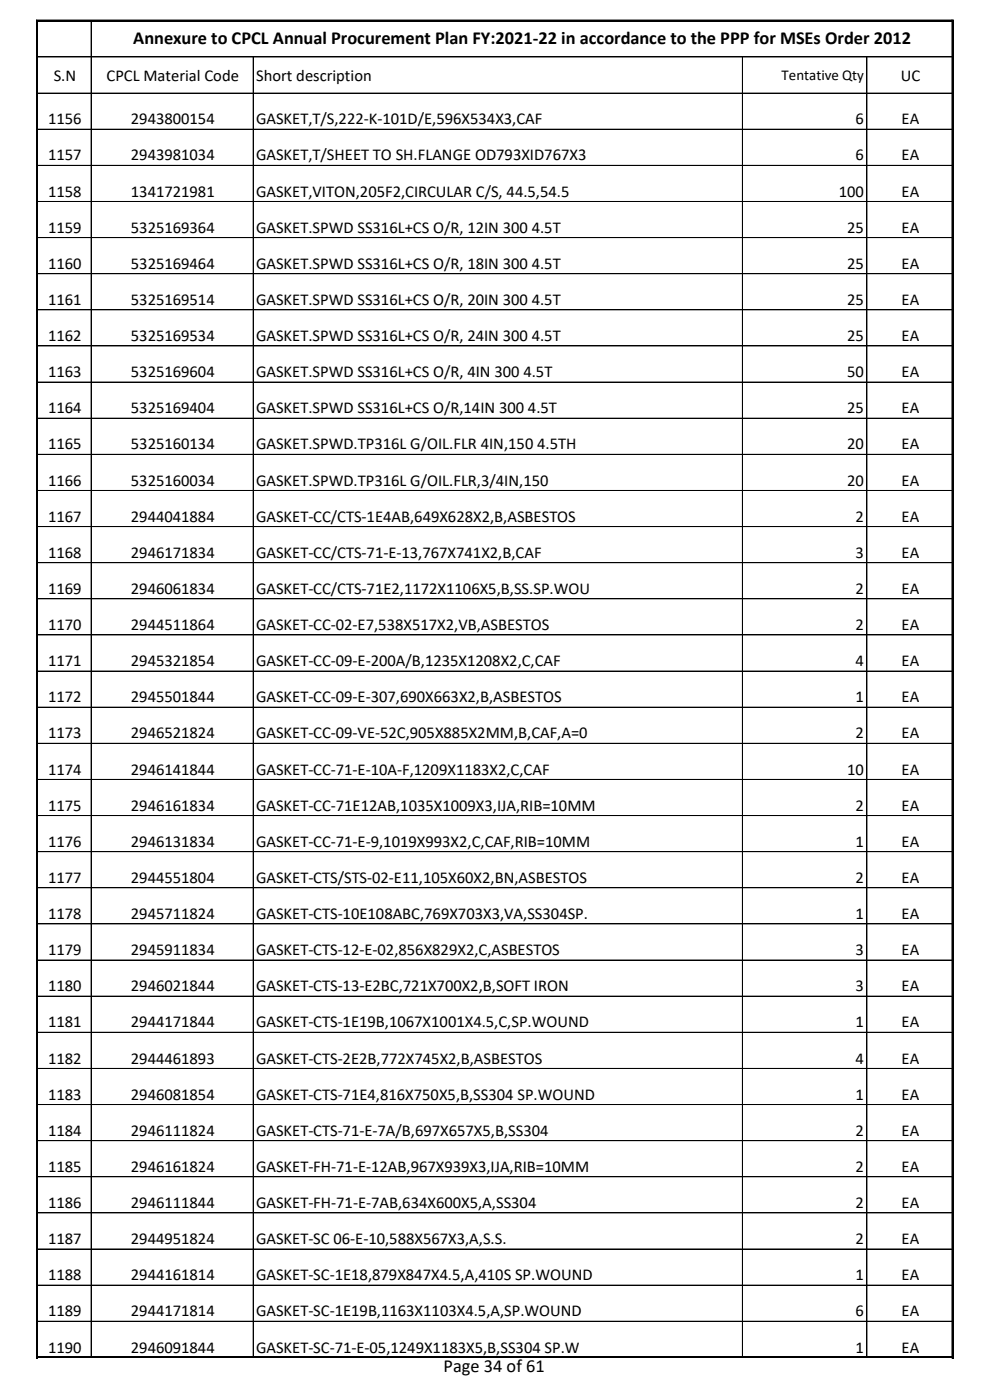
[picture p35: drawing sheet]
<svg xmlns="http://www.w3.org/2000/svg" width="210mm" height="297mm" viewBox="0 0 210 297" stroke-linecap="round" stroke-linejoin="round" font-family="sans-serif">
<defs><g id="words">
<g font-size="3.9">
<text x="28.3" y="9.4">Annexure to CPCL Annual Procurement Plan FY:2021-22 in accordance to the PPP for MSEs Order 2012</text>
<text x="94.1" y="291.1">Page 34 of 61</text>
</g>
<g font-size="3.5">
<text x="11.4" y="17.1">S.N</text>
<text x="22.6" y="17.1">CPCL Material Code</text>
<text x="54.3" y="17.1">Short description</text>
<text x="191.1" y="17.1">UC</text>
<text x="10.2" y="26.4">1156</text>
<text x="27.8" y="26.4">2943800154</text>
<text x="54.3" y="26.4">GASKET,T/S,222-K-101D/E,596X534X3,CAF</text>
<text x="181.5" y="26.4">6</text>
<text x="191.3" y="26.4">EA</text>
<text x="10.2" y="34">1157</text>
<text x="27.8" y="34">2943981034</text>
<text x="54.3" y="34">GASKET,T/SHEET TO SH.FLANGE OD793XID767X3</text>
<text x="181.5" y="34">6</text>
<text x="191.3" y="34">EA</text>
<text x="10.2" y="41.7">1158</text>
<text x="27.8" y="41.7">1341721981</text>
<text x="54.3" y="41.7">GASKET,VITON,205F2,CIRCULAR C/S, 44.5,54.5</text>
<text x="177.9" y="41.7">100</text>
<text x="191.3" y="41.7">EA</text>
<text x="10.2" y="49.4">1159</text>
<text x="27.8" y="49.4">5325169364</text>
<text x="54.3" y="49.4">GASKET.SPWD SS316L+CS O/R, 12IN 300 4.5T</text>
<text x="179.7" y="49.4">25</text>
<text x="191.3" y="49.4">EA</text>
<text x="10.2" y="57">1160</text>
<text x="27.8" y="57">5325169464</text>
<text x="54.3" y="57">GASKET.SPWD SS316L+CS O/R, 18IN 300 4.5T</text>
<text x="179.7" y="57">25</text>
<text x="191.3" y="57">EA</text>
<text x="10.2" y="64.7">1161</text>
<text x="27.8" y="64.7">5325169514</text>
<text x="54.3" y="64.7">GASKET.SPWD SS316L+CS O/R, 20IN 300 4.5T</text>
<text x="179.7" y="64.7">25</text>
<text x="191.3" y="64.7">EA</text>
<text x="10.2" y="72.4">1162</text>
<text x="27.8" y="72.4">5325169534</text>
<text x="54.3" y="72.4">GASKET.SPWD SS316L+CS O/R, 24IN 300 4.5T</text>
<text x="179.7" y="72.4">25</text>
<text x="191.3" y="72.4">EA</text>
<text x="10.2" y="80">1163</text>
<text x="27.8" y="80">5325169604</text>
<text x="54.3" y="80">GASKET.SPWD SS316L+CS O/R, 4IN 300 4.5T</text>
<text x="179.7" y="80">50</text>
<text x="191.3" y="80">EA</text>
<text x="10.2" y="87.7">1164</text>
<text x="27.8" y="87.7">5325169404</text>
<text x="54.3" y="87.7">GASKET.SPWD SS316L+CS O/R,14IN 300 4.5T</text>
<text x="179.7" y="87.7">25</text>
<text x="191.3" y="87.7">EA</text>
<text x="10.2" y="95.4">1165</text>
<text x="27.8" y="95.4">5325160134</text>
<text x="54.3" y="95.4">GASKET.SPWD.TP316L G/OIL.FLR 4IN,150 4.5TH</text>
<text x="179.7" y="95.4">20</text>
<text x="191.3" y="95.4">EA</text>
<text x="10.2" y="103">1166</text>
<text x="27.8" y="103">5325160034</text>
<text x="54.3" y="103">GASKET.SPWD.TP316L G/OIL.FLR,3/4IN,150</text>
<text x="179.7" y="103">20</text>
<text x="191.3" y="103">EA</text>
<text x="10.2" y="110.7">1167</text>
<text x="27.8" y="110.7">2944041884</text>
<text x="54.3" y="110.7">GASKET-CC/CTS-1E4AB,649X628X2,B,ASBESTOS</text>
<text x="181.5" y="110.7">2</text>
<text x="191.3" y="110.7">EA</text>
<text x="10.2" y="118.3">1168</text>
<text x="27.8" y="118.3">2946171834</text>
<text x="54.3" y="118.3">GASKET-CC/CTS-71-E-13,767X741X2,B,CAF</text>
<text x="181.5" y="118.3">3</text>
<text x="191.3" y="118.3">EA</text>
<text x="10.2" y="126">1169</text>
<text x="27.8" y="126">2946061834</text>
<text x="54.3" y="126">GASKET-CC/CTS-71E2,1172X1106X5,B,SS.SP.WOU</text>
<text x="181.5" y="126">2</text>
<text x="191.3" y="126">EA</text>
<text x="10.2" y="133.7">1170</text>
<text x="27.8" y="133.7">2944511864</text>
<text x="54.3" y="133.7">GASKET-CC-02-E7,538X517X2,VB,ASBESTOS</text>
<text x="181.5" y="133.7">2</text>
<text x="191.3" y="133.7">EA</text>
<text x="10.2" y="141.3">1171</text>
<text x="27.8" y="141.3">2945321854</text>
<text x="54.3" y="141.3">GASKET-CC-09-E-200A/B,1235X1208X2,C,CAF</text>
<text x="181.5" y="141.3">4</text>
<text x="191.3" y="141.3">EA</text>
<text x="10.2" y="149">1172</text>
<text x="27.8" y="149">2945501844</text>
<text x="54.3" y="149">GASKET-CC-09-E-307,690X663X2,B,ASBESTOS</text>
<text x="181.5" y="149">1</text>
<text x="191.3" y="149">EA</text>
<text x="10.2" y="156.7">1173</text>
<text x="27.8" y="156.7">2946521824</text>
<text x="54.3" y="156.7">GASKET-CC-09-VE-52C,905X885X2MM,B,CAF,A=0</text>
<text x="181.5" y="156.7">2</text>
<text x="191.3" y="156.7">EA</text>
<text x="10.2" y="164.3">1174</text>
<text x="27.8" y="164.3">2946141844</text>
<text x="54.3" y="164.3">GASKET-CC-71-E-10A-F,1209X1183X2,C,CAF</text>
<text x="179.7" y="164.3">10</text>
<text x="191.3" y="164.3">EA</text>
<text x="10.2" y="172">1175</text>
<text x="27.8" y="172">2946161834</text>
<text x="54.3" y="172">GASKET-CC-71E12AB,1035X1009X3,IJA,RIB=10MM</text>
<text x="181.5" y="172">2</text>
<text x="191.3" y="172">EA</text>
<text x="10.2" y="179.6">1176</text>
<text x="27.8" y="179.6">2946131834</text>
<text x="54.3" y="179.6">GASKET-CC-71-E-9,1019X993X2,C,CAF,RIB=10MM</text>
<text x="181.5" y="179.6">1</text>
<text x="191.3" y="179.6">EA</text>
<text x="10.2" y="187.3">1177</text>
<text x="27.8" y="187.3">2944551804</text>
<text x="54.3" y="187.3">GASKET-CTS/STS-02-E11,105X60X2,BN,ASBESTOS</text>
<text x="181.5" y="187.3">2</text>
<text x="191.3" y="187.3">EA</text>
<text x="10.2" y="195">1178</text>
<text x="27.8" y="195">2945711824</text>
<text x="54.3" y="195">GASKET-CTS-10E108ABC,769X703X3,VA,SS304SP.</text>
<text x="181.5" y="195">1</text>
<text x="191.3" y="195">EA</text>
<text x="10.2" y="202.6">1179</text>
<text x="27.8" y="202.6">2945911834</text>
<text x="54.3" y="202.6">GASKET-CTS-12-E-02,856X829X2,C,ASBESTOS</text>
<text x="181.5" y="202.6">3</text>
<text x="191.3" y="202.6">EA</text>
<text x="10.2" y="210.3">1180</text>
<text x="27.8" y="210.3">2946021844</text>
<text x="54.3" y="210.3">GASKET-CTS-13-E2BC,721X700X2,B,SOFT IRON</text>
<text x="181.5" y="210.3">3</text>
<text x="191.3" y="210.3">EA</text>
<text x="10.2" y="218">1181</text>
<text x="27.8" y="218">2944171844</text>
<text x="54.3" y="218">GASKET-CTS-1E19B,1067X1001X4.5,C,SP.WOUND</text>
<text x="181.5" y="218">1</text>
<text x="191.3" y="218">EA</text>
<text x="10.2" y="225.6">1182</text>
<text x="27.8" y="225.6">2944461893</text>
<text x="54.3" y="225.6">GASKET-CTS-2E2B,772X745X2,B,ASBESTOS</text>
<text x="181.5" y="225.6">4</text>
<text x="191.3" y="225.6">EA</text>
<text x="10.2" y="233.3">1183</text>
<text x="27.8" y="233.3">2946081854</text>
<text x="54.3" y="233.3">GASKET-CTS-71E4,816X750X5,B,SS304 SP.WOUND</text>
<text x="181.5" y="233.3">1</text>
<text x="191.3" y="233.3">EA</text>
<text x="10.2" y="241">1184</text>
<text x="27.8" y="241">2946111824</text>
<text x="54.3" y="241">GASKET-CTS-71-E-7A/B,697X657X5,B,SS304</text>
<text x="181.5" y="241">2</text>
<text x="191.3" y="241">EA</text>
<text x="10.2" y="248.6">1185</text>
<text x="27.8" y="248.6">2946161824</text>
<text x="54.3" y="248.6">GASKET-FH-71-E-12AB,967X939X3,IJA,RIB=10MM</text>
<text x="181.5" y="248.6">2</text>
<text x="191.3" y="248.6">EA</text>
<text x="10.2" y="256.3">1186</text>
<text x="27.8" y="256.3">2946111844</text>
<text x="54.3" y="256.3">GASKET-FH-71-E-7AB,634X600X5,A,SS304</text>
<text x="181.5" y="256.3">2</text>
<text x="191.3" y="256.3">EA</text>
<text x="10.2" y="263.9">1187</text>
<text x="27.8" y="263.9">2944951824</text>
<text x="54.3" y="263.9">GASKET-SC 06-E-10,588X567X3,A,S.S.</text>
<text x="181.5" y="263.9">2</text>
<text x="191.3" y="263.9">EA</text>
<text x="10.2" y="271.6">1188</text>
<text x="27.8" y="271.6">2944161814</text>
<text x="54.3" y="271.6">GASKET-SC-1E18,879X847X4.5,A,410S SP.WOUND</text>
<text x="181.5" y="271.6">1</text>
<text x="191.3" y="271.6">EA</text>
<text x="10.2" y="279.3">1189</text>
<text x="27.8" y="279.3">2944171814</text>
<text x="54.3" y="279.3">GASKET-SC-1E19B,1163X1103X4.5,A,SP.WOUND</text>
<text x="181.5" y="279.3">6</text>
<text x="191.3" y="279.3">EA</text>
<text x="10.2" y="286.9">1190</text>
<text x="27.8" y="286.9">2946091844</text>
<text x="54.3" y="286.9">GASKET-SC-71-E-05,1249X1183X5,B,SS304 SP.W</text>
<text x="181.5" y="286.9">1</text>
<text x="191.3" y="286.9">EA</text>
</g>
<text font-size="3.2" x="165.8" y="17">Tentative Qty</text>
</g></defs>
<g fill="none" stroke="#000" stroke-width=".21">
<path d="M8 12.1h194.1M8 19.7h194.1M19.3 4.5v15.3M19.3 19.8v268.2M53.7 12.1v7.7M53.7 19.8v268.2M157.5 12.1v7.7M157.5 19.8v268.2M183.9 12.1v7.7M183.9 19.8v268.2M202 4.3v283.8M202.1 4.5v15.3"/>
<path d="M202.1 19.8v268.2h-194.1M202.2 4.3h-194.4v283.8M8 27.4h194.1M8 35.1h194.1M8 42.7h194.1M8 50.4h194.1M8 58.1h194.1M8 65.7h194.1M8 73.4h194.1M8 81.1h194.1M8 88.7h194.1M8 96.4h194.1"/>
<path d="M8 104.1h194.1M8 111.7h194.1M8 119.4h194.1M8 127h194.1M8 134.7h194.1M8 142.4h194.1M8 150h194.1M202.1 157.7h-194.1M8 165.4h194.1M8 173h194.1M8 180.7h194.1M8 188.3h194.1"/>
<path d="M8 196h194.1M8 203.7h194.1M8 211.3h194.1M202.1 219h-194.1M8 226.7h194.1M8 234.3h194.1M8 242h194.1M8 249.7h194.1M202.1 257.3h-194.1M202.1 265h-194.1M202.1 272.6h-194.1M7.8 287.8h194.4"/>
<path d="M202.1 280.3h-194.1"/>
</g>
<path d="M7.7 4.4h194.6M7.9 4.2v283.9M202.1 4.2v283.9M7.7 288h194.6" fill="none" stroke="#000" stroke-width=".34"/>
<use href="#words"/>
</svg>
